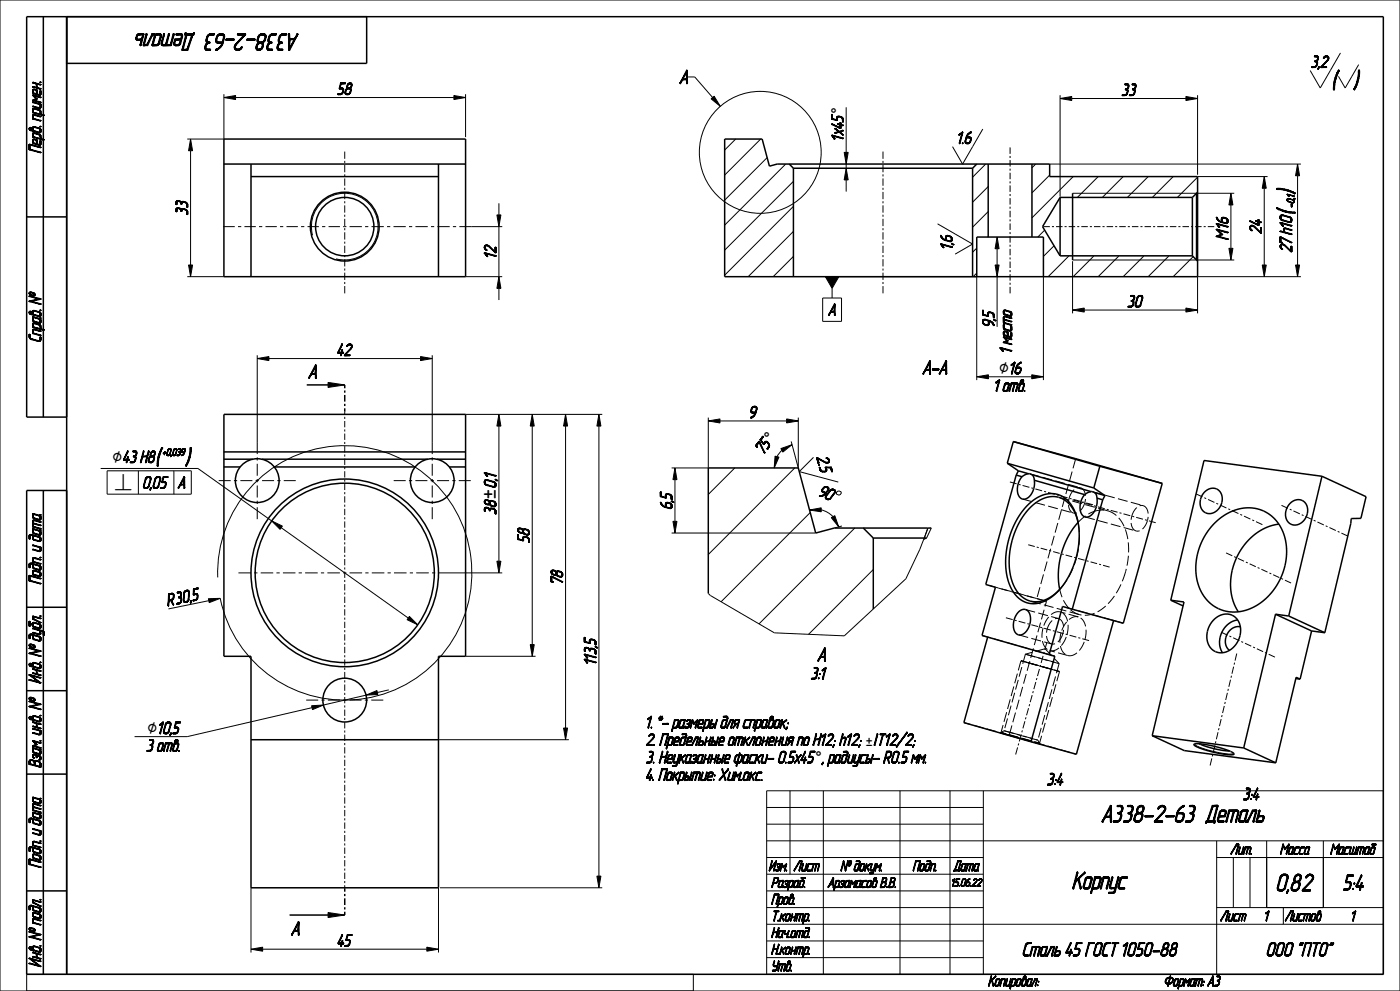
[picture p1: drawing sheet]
<svg xmlns="http://www.w3.org/2000/svg" width="420mm" height="297mm" viewBox="0 0 420 297" stroke-linecap="round" stroke-linejoin="round" font-family="sans-serif">
<defs><g id="words">
<g font-size="7.5">
<text x="399.5" y="26.5">(</text>
<text x="148.8" y="149.7" transform="rotate(-90 148.8 149.7)">±</text>
</g>
<g font-size="7.3">
<text x="61.6" y="10.1" transform="rotate(-180 61.6 10.1)">Деталь</text>
<text x="93.6" y="10.1" transform="rotate(-180 93.6 10.1)">A338-2-63</text>
<text x="326.4" y="246.4">A338-2-63</text>
<text x="358.4" y="246.4">Деталь</text>
<text x="317.5" y="266.4">Корпус</text>
<text x="381.6" y="267">0,82</text>
</g>
<g font-size="7.2">
<text x="388.2" y="64.4" transform="rotate(-90 388.2 64.4)">( )</text>
<text x="46.6" y="139.4">(</text>
<text x="55.6" y="139.4">)</text>
</g>
<text font-size="6.6" x="401.4" y="266.8">5:4</text>
<g font-size="5.9">
<text x="204" y="25.1">A</text>
<text x="273.3" y="112.1">А-А</text>
<text x="243.7" y="198.2">A</text>
<text x="297.8" y="286.5">Сталь 45 ГОСТ 1050-88</text>
<text x="374.4" y="286.5">ООО &quot;ПТО&quot;</text>
</g>
<g font-size="5.3">
<text x="253" y="34.2" transform="rotate(-90 253 34.2)">°</text>
<text x="299.7" y="112">⌀16</text>
<text x="299.7" y="112">⌀</text>
<text x="231.7" y="132.8" transform="rotate(-52 231.7 132.8)">°</text>
<text x="33.7" y="138.7">⌀43 H8</text>
<text x="33.7" y="138.7">⌀</text>
<text x="33.9" y="146.4">⏊</text>
<text x="44.2" y="219.9">⌀10,5</text>
<text x="44.2" y="219.9">⌀</text>
<text x="259.5" y="223.4">±IT12/2;</text>
<text x="259.5" y="223.4">±</text>
<text x="244.6" y="228.7">°, радиусы- R0.5 мм.</text>
</g>
<g font-size="5.1">
<text x="393.3" y="20.2">3,2</text>
<text x="101.2" y="28.4">58</text>
<text x="336.4" y="28.6">33</text>
<text x="253" y="42.2" transform="rotate(-90 253 42.2)">1x45°</text>
<text x="287.1" y="43">1.6</text>
<text x="12.3" y="52.3" transform="rotate(-90 12.3 52.3)">Перв. примен.</text>
<text x="56.3" y="64.5" transform="rotate(-90 56.3 64.5)">33</text>
<text x="368.4" y="71.9" transform="rotate(-90 368.4 71.9)">М16</text>
<text x="378.4" y="70.1" transform="rotate(-90 378.4 70.1)">24</text>
<text x="148.8" y="77.5" transform="rotate(-90 148.8 77.5)">12</text>
<text x="285.6" y="74.8" transform="rotate(-90 285.6 74.8)">1 ,6</text>
<text x="387.5" y="75.7" transform="rotate(-90 387.5 75.7)">27 h10</text>
<text x="248.6" y="94.6">A</text>
<text x="338.2" y="92">30</text>
<text x="298.3" y="98" transform="rotate(-90 298.3 98)">9,5</text>
<text x="12.3" y="106.6" transform="rotate(-90 12.3 106.6)">Справ. №</text>
<text x="101.1" y="106.6">42</text>
<text x="303.5" y="105.9" transform="rotate(-90 303.5 105.9)">1 место</text>
<text x="298.2" y="117.3">1 отв.</text>
<text x="224.8" y="125.3">9</text>
<text x="229" y="136.3" transform="rotate(-52 229 136.3)">75°</text>
<text x="245" y="137" transform="rotate(75 245 137)">2.5</text>
<text x="42.8" y="146.4">0,05</text>
<text x="53.5" y="146.4">А</text>
<text x="148.8" y="146.2" transform="rotate(-90 148.8 146.2)">0,1</text>
<text x="245.4" y="148.6" transform="rotate(21 245.4 148.6)">90</text>
<text x="148.8" y="154.3" transform="rotate(-90 148.8 154.3)">38</text>
<text x="201.6" y="152.6" transform="rotate(-90 201.6 152.6)">6,5</text>
<text x="158.8" y="162.7" transform="rotate(-90 158.8 162.7)">58</text>
<text x="168.8" y="175.1" transform="rotate(-90 168.8 175.1)">78</text>
<text x="50.4" y="181.6" transform="rotate(-12 50.4 181.6)">R30,5</text>
<text x="178.8" y="199.3" transform="rotate(-90 178.8 199.3)">113,5</text>
<text x="240.7" y="203.5">3:1</text>
<text x="12.3" y="210.4" transform="rotate(-90 12.3 210.4)">Инв. № дубл.Подп. и дата</text>
<text x="193.8" y="218.2">1. *- размеры для справок;</text>
<text x="43.9" y="225.1">3 отв.</text>
<text x="193.8" y="223.4">2. Предельные отклонения по H12; h12;</text>
<text x="193.8" y="228.7">3. Неуказанные фаски- 0.5х45</text>
<text x="193.8" y="233.9">4. Покрытие: Хим.окс.</text>
<text x="311.8" y="235.3">3:4</text>
<text x="370.6" y="239.7">3:4</text>
<text x="101.2" y="283.6">45</text>
<text x="12.3" y="295.7" transform="rotate(-90 12.3 295.7)">Инв. № подл.Подп. и датаВзам. инв. №</text>
</g>
<g font-size="4.4">
<text x="368" y="256">Лит.</text>
<text x="382" y="256">Масса Масштаб</text>
<text x="228.6" y="261">Изм.</text>
<text x="237" y="261">Лист</text>
<text x="248.5" y="261">№ докум.</text>
<text x="271.6" y="261">Подп.</text>
<text x="285.2" y="261">Дата</text>
<text x="231.4" y="266">Pазраб.</text>
<text x="248.4" y="266">Арзамасов В.В.</text>
<text x="231.4" y="271">Пров.</text>
<text x="231.4" y="276">Т.контр.</text>
<text x="231.4" y="281">Нач.отд.</text>
<text x="365" y="276">Лист</text>
<text x="378.8" y="276">1 Листов</text>
<text x="404.8" y="276">1</text>
<text x="231.4" y="286">Н.контр.</text>
<text x="231.4" y="291">Утв.</text>
<text x="296.5" y="295.5">Копировал:</text>
<text x="363.4" y="295.5">Формат: А3</text>
</g>
<text font-size="3.4" x="283.4" y="265.7">15.06.22</text>
<g font-size="3.1">
<text x="388.2" y="62.2" transform="rotate(-90 388.2 62.2)">- 0 ,1</text>
<text x="48.8" y="136.6">+0,039</text>
</g>
</g></defs>
<g fill="#000">
<path d="M67.2 29.2l3.5-.6v1.2zM136.2 28.6l3.5 .6-3.5 .6zM213.3 29.6l.9-.8 1.9 3.1zM318 29.5l3.5-.6v1.2zM355.8 28.9l3.5 .6-3.5 .6zM406.1 26.7l.7-.6zM406.1 26.7l.7-.6-.3 .6zM406.1 26.8l.4-.1zM406.2 26.8l.3-.1zM406.2 26.9l.3-.1zM406.2 26.9h.2zM406.6 25.7l.5-.3-.6 .7z"/>
<path d="M406.5 26.1l.6-.7-.3 .7zM406.2 26.8h.3zM406.1 26.7h.4zM406.9 25l.5-.3-.6 .6zM407.4 24.7l-.3 .7-.3-.1zM406.5 26.1h.3l-.7 .6zM406.9 24.8l.5-.1-.5 .3zM407.1 24.5l.5-.5-.6 .7zM407.6 24l-.2 .7h-.4zM407.1 24.2l.5-.2-.5 .5zM406.8 25.3l.3 .1-.5 .3zM407.7 23.3l-.1 .7h-.4z"/>
<path d="M407.8 22.7l-.1 .6h-.4zM407 24.7h.4l-.5 .1zM407.5 22.3l.4-.3-.4 .6zM407.9 22l-.1 .7-.3-.1zM407.5 21.2h.4zM407.5 21.3l.4-.1v.2zM407.5 21.6l.4-.2-.4 .5zM407.9 21.4v.6l-.4-.1zM407.2 24h.4l-.5 .2zM407.6 21.1h.3zM407.3 23.3h.4l-.5 .7zM407.6 21.1l.2-.1z"/>
<path d="M407.5 22.6l.3 .1-.5 .6zM407.5 21.3l.4 .1-.4 .2zM407.5 21.9l.4 .1-.4 .3zM57.2 41.7l.6 3.5h-1.2zM253.3 45.7h1.2l-.6 3.5zM253.9 50.4l.6 3.5h-1.2zM369.3 57.9l.6 3.5h-1.2zM379.3 52.9l.6 3.5h-1.2zM389.3 49.2l.6 3.5h-1.2zM149.1 64.4h1.2l-.6 3.5zM299.1 71l.6 3.5h-1.2zM368.7 74.4h1.2l-.6 3.5z"/>
<path d="M56.6 79.4h1.2l-.6 3.5zM149.7 82.9l.6 3.5h-1.2zM247.6 82.9h4.1l-2.1 3.5zM298.5 79.4h1.2l-.6 3.5zM321.8 92.9l3.5-.6v1.2zM355.8 92.3l3.5 .6-3.5 .6zM378.7 79.4h1.2l-.6 3.5zM388.7 79.4h1.2l-.6 3.5zM77.2 107.5l3.5-.6v1.2zM93.4 112.2l-.8 1.1zM93.4 112.2l-.5 1.1h-.3zM92.6 113.3h.3z"/>
<path d="M92.7 113.3h.2zM92.7 113.4l.2-.1zM93.6 111.9h1l-1.2 .3zM93.6 111.9l-.9 1.3zM94.5 109.5h.4zM94.5 110.1l-1.8 3.1zM94.6 109.4h.2zM93.4 112.2l1.2-.3v.3zM94.6 113.3l.3-.1zM94.6 113.3h.3zM94.6 113.4l.3-.1zM94.7 113.4l.2-.1z"/>
<path d="M94.5 109.5l.3-.1zM94.9 109.5l-2.2 3.7zM94.5 109.5h.4l-2.2 3.7zM94.6 112.2l.3 1-.3 .1zM98.4 114.6l5 .8-5 .7zM126.2 106.9l3.5 .6-3.5 .6zM293 112.9l3.5-.6v1.2zM149.7 124.2l.6 3.5h-1.2zM159.7 124.2l.6 3.5h-1.2zM169.7 124.2l.6 3.5h-1.2zM179.7 124.2l.6 3.5h-1.2zM212.5 126.2l3.5-.6v1.2z"/>
<path d="M234.3 134.4l3.3-1.1-2.8 2.2zM236 125.6l3.5 .6-3.5 .6zM81.5 156.1l3.2 1.6-.7 .9zM202.5 140.2l.6 3.5h-1.2zM201.9 156.2h1.2l-.6 3.5zM232.5 136.7l1.2 .3-1.4 3.2zM242.9 152.8l3.5-.6v1.2zM249.4 155.1l1-.6 1.2 3.4zM62.5 179.4l3.6-.1-3.3 1.3zM149.1 168.2h1.2l-.6 3.5zM122.8 184.7l2.5 2.6-3.2-1.6zM159.1 193.2h1.2l-.6 3.5z"/>
<path d="M93.5 211.5l3.5-.2-3.2 1.4zM109.8 208.3l3.3-1.3 .3 1.1zM169.1 218.2h1.2l-.6 3.5zM88.4 278.8h1l-1.1 .3zM88.4 278.8l-.9 1.3zM89.4 276.4h.3zM89.4 277l-1.9 3.1zM89.4 276.3h.3zM88.3 279.1l1.1-.3v.3zM89.5 276.3h.2zM89.5 276.3l.1-.1zM89.7 276.4l-2.2 3.7z"/>
<path d="M89.4 276.4h.3l-2.2 3.7zM98.4 273.5l5 .7-5 .8zM179.1 262.6h1.2l-.6 3.5zM75.3 284.5l3.5-.6v1.2zM88.3 279.1l-.8 1zM88.3 279.1l-.6 1h-.2zM87.5 280.2l.2-.1zM87.5 280.2h.2zM87.5 280.1h.2zM89.4 280.1h.4zM89.5 280.2h.2zM89.4 280.1l.3 .1z"/>
<path d="M89.4 279.1l.4 1h-.4zM128 283.9l3.5 .6-3.5 .6zM349.5 294.1l.3-.1zM349.5 294.2l.3-.1zM349.5 294.4h.3zM349.6 294l.2-.2zM349.6 294.5h.3zM349.6 293.8l.3-.1zM349.6 294.6h.4zM349.7 293.6l.3-.1zM349.7 294.6h.4zM349.8 293.5l.2-.1z"/>
<path d="M349.5 294.1h.3zM349.5 294.2l.3 .1zM349.6 294h.2zM349.6 293.8h.2l-.2 .2zM349.9 293.3h.4zM349.7 293.6l.2 .1-.3 .1zM349.9 294.8h1.3zM349.8 293.5h.2l-.3 .1zM350 293.2h.5zM349.8 293.5l.3-.2zM349.9 293.3h.2l-.3 .2zM349.8 294.7h.5z"/>
<path d="M350.2 293.1h1.6zM350.1 294.9l.9-.1zM349.8 294.7h.7zM350.6 294.9l-.1 .5h-.2zM350.3 295.5l.2-.1zM350.3 295.5h.2zM350.4 293h1.3zM349.9 293.3l.5-.1zM350.2 294.9l.8-.1zM351.1 293.2l-.4 1.5h-.2zM349.8 294.7h.9zM350.5 292.9h1z"/>
<path d="M350.3 295.4h.2zM350.5 293.2l1.3-.1zM350.4 294.9l.6-.1zM350.4 294.9h.2l-.3 .5zM349.8 294.7h1.1zM350.6 293.2l1.2-.1zM350.6 294.9l.4-.1zM350.8 294.9l.2-.1zM351.2 292.6l-.3 .3zM350.5 292.9h.6zM350.5 292.9h.4zM350.9 294.7l.6-.1z"/>
<path d="M351 292.6h.2zM351 292.5h.2zM350.8 293.2l1-.1zM350.8 293.2h.3l-.6 1.5zM350.5 292.9h.8zM350.1 294.9l1-.1zM349.9 294.8h1.2zM351.2 294.6l.5-.1zM351 292.6h.2l-.3 .3zM351.1 293.2l.7-.1zM349.8 294.7h1.6zM349.9 294.8l1.5-.1z"/>
<path d="M351.3 293.2l.5-.1zM351.4 293.2h.5zM351.5 294.4l.3-.1-.4 .2zM351.4 294.5l.4-.2zM350.4 293l1.1-.1zM351 294.6h.5zM351.6 294.3l.3-.1zM351.5 293.2h.4zM351.6 293.3h.4zM350.2 293.1l1.5-.1zM351.7 294.1l.2-.1zM351.3 294.5h.4z"/>
<path d="M351.7 293.3l.3 .1zM351.7 294l.3-.2zM351.8 293.4l.2 .1zM351.8 293.8l.2-.1zM350 293.2l1.8-.1zM351.8 293.6l.2-.1zM351.8 293.7l.2-.1zM351.6 294.3h.2zM351.7 294.1l.2 .1zM351.7 294h.2zM351.8 293.8h.2l-.3 .2zM352.6 293.8l-.4 1.3h-.2z"/>
<path d="M352 295.2h.3zM352 295.3h.4zM351.8 293.6h.2zM351.8 293.7h.2zM352 295.4l1.2-.1zM352.1 295.5l1-.1zM352.2 295.5h.8zM352 295.2l.2-.1zM352 295.1h.2zM352 295.3h.3zM352.3 293.8l.3-.1zM352.3 295.5h.6z"/>
<path d="M352.3 293.7h.4zM352.4 293.6h.3zM352 295.4l.8-.1zM352.5 293.5l1-.1zM352.5 293.5h1.1zM352.3 293.8h.3l-.6 1.3zM352.3 293.7h.3zM352.4 293.6l.3 .1zM352.7 293.4h.8zM352.8 295.5h.1zM352.5 293.6l1.1-.1zM352.4 293.6h.4z"/>
<path d="M352.8 295.3l.4-.1zM352.7 293.4h.6zM352.7 293.4h.2zM352.2 295.5h.7zM353 295.2h.3zM352.1 295.5h.9zM353.1 295.2l.2-.1zM353.6 293.8l-.3 1.3h-.2zM352 295.4h1.1zM352.8 293.6l.8-.1zM353.2 293.6h.4zM352.9 295.3l.3-.1z"/>
<path d="M352.7 293.4h.7zM353.1 295.1h.2zM353.7 295.5l-.2 .8h-.1zM353.4 296.3h.1zM353.3 293.6h.3zM353.4 293.7l.2-.1zM353.4 293.7h.2zM353.4 293.8l.2-.1zM352.6 293.4h.9zM353.4 293.8h.2l-.5 1.3zM353.8 295.3h.6l-.7 .2zM353.8 295.3l-.4 1z"/>
<path d="M354 293.5h1.2zM354.1 293.4h1zM354.1 293.4h.8zM354.2 293.6l-.8 2.7zM354 293.5l.2 .1-.8 2.7zM353.7 295.5h.9zM354.4 295.5h.2zM353.7 295.5l.8-.2zM354.5 295.3l.4-.1zM353.7 295.5l1.1-.2zM354.6 295.2h.3zM354.7 295.2l.2-.1z"/>
<path d="M355.3 293.8l-.4 1.3h-.2zM353.7 295.5l1-.1zM354.2 293.6l1-.1zM354.9 293.6h.4zM354.7 295.2h.2zM354.1 293.4h.9zM354.7 295.1h.2zM355 293.6h.3zM355 293.7l.3-.1zM355 293.7h.3zM355 293.8l.3-.1zM355.7 293.8l-.4 1.6h-.2z"/>
<path d="M355.1 295.4h.2zM355.1 295.5h.2zM355 293.8h.3l-.6 1.3zM355.1 295.4l.2 .1zM355.6 293.4h.1zM355.5 293.5l.2-.1v.4zM355.7 293.4l.4 .8-.4-.4zM355.5 293.5l.2 .3-.6 1.6zM356.1 294.2l.6-.4-.8 .7zM355.9 294.5l.8-.7zM355.7 293.8l.4 .4-.2 .3zM355.9 294.5h.2z"/>
<path d="M357.1 293.5l-.8 1.9 .4-1.6zM357.1 293.5l-.5 1.9h-.3zM356.3 295.5l.3-.1zM356.4 295.5h.1zM356.3 295.5h.2zM356.3 295.4h.3zM356.9 293.4h.1zM357.5 293.8l-.4 1.3h-.2zM356.9 295.2h.3zM356.9 295.3h.4zM356.1 294.2l1-.8zM356.9 293.4h.1l-.9 .8z"/>
<path d="M356.1 294.2l1-.7zM357 295.5l.9-.1zM357.1 295.5l.8-.1zM356.9 295.2l.2-.1zM356.9 295.1h.2zM356.9 295.3h.3zM357.2 293.8l.3-.1zM357.2 295.5h.7zM357.2 293.7h.4zM357.3 293.6h.3zM356.9 295.4l.8-.1zM357.4 293.6l1.2-.1z"/>
<path d="M357.2 293.8h.3l-.6 1.3zM357.2 293.7h.3zM357.5 293.4h1.1zM357.3 293.6l.3 .1zM357.6 293.4h1zM357.7 295.5h.2zM357.3 293.6h.4zM357.4 293.6h.3zM357.7 295.3h.6zM356.9 295.4l1.4-.1zM357.6 293.4h.9zM357.6 293.4h.2z"/>
<path d="M357.8 295.3l.4-.1zM357.8 295.3h.4zM357.1 295.5h.8zM358 295.2h.2zM358.3 293.6l.3-.1-.6 1.6zM358.6 293.5l-.4 1.6h-.2zM356.9 295.4h1.4zM358 295.4h.3zM357 295.5l1-.1zM356.9 295.4h1.1zM358.1 295.4h.2zM358.1 295.5l.2-.1z"/>
<path d="M358.1 295.5h.2zM358 295.2l.2-.1zM358 295.1h.2zM357.9 295.2h.3zM357.7 295.3h.5zM357.7 293.6l.9-.1zM359.2 293.6l-.5 1.8h-.2zM358.5 295.4h.2zM358.5 295.5h.2zM357.4 293.5l1.2-.1zM358.5 295.4l.2 .1zM359 293.5h1.8z"/>
<path d="M359 293.4h1.7zM359 293.4h1.5zM359 293.5l.2 .1-.7 1.8zM360 293.6l-.4 1.8h-.2zM359.4 295.5l.2-.1zM359.4 295.5h.2zM359.4 295.5h.1zM359.4 295.4h.2zM359.2 293.6l1.6-.1zM359.8 293.6l1-.1zM359.8 293.6h.2l-.6 1.8zM360.2 295.5l.2-.1z"/>
<path d="M360.8 293.8l-.4 1.6h-.2zM360.2 295.5h.2zM360.2 295.4h.2zM360 293.6l.8-.1zM360.5 293.6h.3zM359 293.4h1.6zM360.6 293.7h.3zM360.6 293.8l.3-.1zM360.6 293.8h.2l-.6 1.6zM360.8 295.3h.3zM360.9 295.2h.2zM360.9 295.3l.2-.1z"/>
<path d="M360.9 295.4l.1-.1zM360.9 295.4h.1zM360.8 295.3h.2zM360.9 295.3h.2zM361.1 294.2l.2-.1zM361.1 294.2h.2zM361.1 294.3l.2-.1zM361.2 294.1h.1zM361.1 294.3h.2z"/>
</g>
<g fill="none" stroke="#000" stroke-width=".3">
<path d="M0 0h420v297h-420zM402.1 15.9l-6 10.5-3-5.3M407.6 19.4l-4 7M67.2 29.2l3.5-.6v1.2zM67.2 28.2v13.5h-11M70.7 29.2h65.5M136.2 28.6l3.5 .6-3.5 .6zM139.7 28.2v12.9M208.4 23.1l5.4 6.1M213.3 29.6l.9-.8 1.9 3.1zM253.9 32.2v13.5M294.8 38.7l-6 10.5-3-5.3"/>
<path d="M318 29.5l3.5-.6v1.2zM318 28.5v30.4M321.5 29.5h34.3M355.8 28.9l3.5 .6-3.5 .6zM359.3 28.5v23.9M406.1 26.7l.7-.6zM406.1 26.7l.7-.6-.3 .6zM406.1 26.7h.4zM406.1 26.8l.4-.1zM406.2 26.8l.3-.1zM406.2 26.8h.3zM406.2 26.9l.3-.1z"/>
<path d="M406.2 26.9h.2zM406.3 26.9h.1M406.5 26.1l.6-.7-.3 .7zM406.5 26.1h.3l-.7 .6zM406.6 25.7l.5-.3-.6 .7zM406.8 25.3l.3 .1-.5 .3zM406.9 25l.5-.3-.6 .6zM406.9 24.8l.5-.1-.5 .3zM407 24.7h.4l-.5 .1zM407.1 24.5l.5-.5-.6 .7zM407.1 24.2l.5-.2-.5 .5zM407.2 24h.4l-.5 .2z"/>
<path d="M407.3 23.3h.4l-.5 .7zM407.4 24.7l-.3 .7-.3-.1zM407.5 22.6l.3 .1-.5 .6zM407.5 21.2h.4zM407.5 21.3l.4-.1v.2zM407.5 21.3l.4 .1-.4 .2zM407.5 21.6l.4-.2-.4 .5zM407.5 21.9l.4 .1-.4 .3zM407.5 22.3l.4-.3-.4 .6zM407.6 24l-.2 .7h-.4zM407.6 21.1l.2-.1zM407.7 21h.1"/>
<path d="M407.6 21.1h.3zM407.7 23.3l-.1 .7h-.4zM407.8 22.7l-.1 .6h-.4zM407.9 21.4v.6l-.4-.1zM407.9 22l-.1 .7-.3-.1zM57.2 41.7l.6 3.5h-1.2zM57.2 45.2v34.2M103.4 45.4v2.2M103.4 48.2v.6M103.4 49.5v2.1M103.4 52.2v.7M103.4 53.5v2.2"/>
<path d="M103.4 56.3v.6M103.4 57.5v2.2M220.7 41.7l-3.3 3.3M228.2 41.7l-10.8 10.8M230.1 47.2l-12.7 12.8M235.7 49.2l-18.3 18.3M238 54.4l-20.6 20.6M253.3 45.7h1.2l-.6 3.5zM253.9 50.4l.6 3.5h-1.2zM253.9 49.2v1.2M253.9 53.9v3.5M264.9 45.4v2.2"/>
<path d="M264.9 48.2v.6M264.9 49.5v2.1M264.9 52.2v.7M264.9 53.5v2.2M264.9 56.3v.6M264.9 57.5v2.2M295.7 49.2l-3.9 3.9M296.5 55.9l-4.7 4.7M303 44.2v1.9M303 46.7v.7M303 48v1.9M303 50.5v.7"/>
<path d="M303 51.8v1.9M303 54.3v.7M303 55.6v1.9M303 58.1v.7M303 59.4v1.9M310.7 49.2l-1.1 1.1M314.9 52.5l-5.3 5.3M314.9 49.2h75.4M321.8 57.9h48.5M322 52.9l-12.4 12.4M329.5 52.9l-6.3 6.3M337 52.9l-6.3 6.3"/>
<path d="M344.5 52.9l-6.3 6.3M352 52.9l-6.3 6.3M359.3 52.9h21M359.3 53.1l-6.1 6.1M369.3 57.9l.6 3.5h-1.2zM379.3 52.9l.6 3.5h-1.2zM379.3 56.4v23M389.3 49.2l.6 3.5h-1.2zM389.3 52.7v26.7M56.6 79.4h1.2l-.6 3.5zM67 67.9h3.4M71.4 67.9h1"/>
<path d="M73.3 67.9h3.4M77.7 67.9h1M79.6 67.9h3.4M84 67.9h1M86 67.9h3.4M90.3 67.9h1M92.3 67.9h3.4M93.8 70.5a10 10 0 0 1 8.7-12.5 10 10 0 0 1 10.9 10.8 10 10 0 0 1-12.6 8.8M96.6 67.9h1M98.6 67.9h3.4M102.9 67.9h1M103.4 60.3v.6"/>
<path d="M103.4 61.5v2.2M103.4 64.3v.7M103.4 65.6v2.2M103.4 68.4v.6M103.4 69.6v2.2M103.4 72.4v.6M103.4 73.6v2.2M103.4 76.4v.7M103.4 77.7v2.2M104.9 67.9h3.7M109.5 67.9h1M111.5 67.9h3.6"/>
<path d="M116.1 67.9h1M118 67.9h3.7M122.7 67.9h1M124.6 67.9h3.7M129.3 67.9h1M131.2 67.9h3.7M135.9 67.9h.9M137.8 67.9h12.9M149.1 64.4h1.2l-.6 3.5zM149.7 60.9v3.5M149.7 67.9v15M238 61.9l-20.6 20.6"/>
<path d="M238 69.4l-13.5 13.5M238 76.9l-6 6M264.9 60.3v.6M264.9 61.5v2.2M264.9 64.3v.7M264.9 65.6v2.2M264.9 68.4v.6M264.9 69.6v2.2M264.9 72.4v.6M264.9 73.6v2.2M264.9 76.4v.7M264.9 77.7v2.2"/>
<path d="M281.3 67.1l10.5 6-5.3 3.1M293 74.4l-1.2 1.2M296.5 63.4l-4.7 4.7M296.5 70.9l-.2 .1M298.5 79.4h1.2l-.6 3.5zM299.1 71l.6 3.5h-1.2zM299.1 74.5v4.9M303 61.9v.7M303 63.2v1.9M303 65.7v.7M303 67v1.9M303 69.5v.7"/>
<path d="M303 70.8v1.9M303 73.3v.7M303 74.6v1.9M303 77.1v.7M303 78.4v1.9M313 67.9h2M313.4 69l-2.1 2M315.6 67.9h.6M316.2 73.7l-3.2 3.2M316.8 67.9h2M319.4 67.9h.6M320.6 67.9h1.9"/>
<path d="M320.7 76.7l-6.2 6.2M321.8 77.9h48.5M321.8 78.3v15.6M323.2 67.9h.6M324.4 67.9h1.9M327 67.9h.6M328.2 67.9h1.9M328.2 76.7l-6.2 6.2M330.8 67.9h.6M332 67.9h1.9M334.5 67.9h.7M335.7 76.7l-6.2 6.2"/>
<path d="M335.8 67.9h1.9M338.3 67.9h.7M339.6 67.9h1.9M342.1 67.9h.7M343.2 76.7l-6.2 6.2M343.4 67.9h1.9M345.9 67.9h.6M347.2 67.9h1.9M349.7 67.9h.6M350.7 76.7l-6.2 6.2M351 67.9h1.9M353.5 67.9h.6"/>
<path d="M354.7 67.9h2M357.3 67.9h.6M358 76.9l-6 6M358.5 67.9h2M361.1 67.9h.6M362.3 67.9h2M368.7 74.4h1.2l-.6 3.5zM369.3 61.4v13M378.7 79.4h1.2l-.6 3.5zM388.7 79.4h1.2l-.6 3.5zM56.2 82.9h11M103.4 80.5v.6"/>
<path d="M103.4 81.7v2.2M103.4 84.5v.6M103.4 85.7v2.2M139.7 82.9h11M149.7 82.9l.6 3.5h-1.2zM149.7 86.4v3.5M247.6 82.9h4.1l-2.1 3.5zM249.6 82.9h43.2M249.6 86.4v2.9M252.5 89.3h-5.7v7h5.7M264.9 80.5v.6M264.9 81.7v2.2"/>
<path d="M264.9 84.5v.6M264.9 85.7v2.2M293 82.9v31M293 81.9l-1 1M299.1 82.9v15.1M303 80.9v.7M303 82.2v1.9M303 84.7v.7M303 86v1.9M313 82.9v31M321.8 92.9l3.5-.6v1.2zM325.3 92.9h30.5"/>
<path d="M355.8 92.3l3.5 .6-3.5 .6zM390.3 82.9h-31v11M77.2 107.5l3.5-.6v1.2zM77.2 106.5v29.6M80.7 107.5h45.5M92.6 113.3h.3zM92.6 113.3h.1M92.7 113.3h.2zM92.7 113.4l.2-.1zM92.8 113.4h.1M93.4 112.2l1.2-.3v.3zM93.4 112.2l-.8 1.1z"/>
<path d="M93.4 112.2l-.5 1.1h-.3zM93.6 111.9h1l-1.2 .3zM93.6 111.9l-.9 1.3zM94.5 109.5l.3-.1zM94.5 109.5h.4zM94.5 110.1l-1.8 3.1zM94.5 109.5h.4l-2.2 3.7zM94.6 109.4h.2zM94.6 113.3l.3-.1zM94.6 112.2l.3 1-.3 .1zM94.6 113.3h.3zM94.7 109.4h.1"/>
<path d="M94.6 113.4l.3-.1zM94.7 113.4l.2-.1zM94.7 109.5v2.7M94.7 113.4h.1M94.9 109.5l-2.2 3.7zM94.9 109.5l-.3 2.4-.1-1.8zM94.9 109.5l-.3 2.7zM94.9 109.5v3.7l-.3-1zM98.4 114.6l5 .8-5 .7zM126.2 106.9l3.5 .6-3.5 .6zM129.7 106.5v29.6M293 112.9l3.5-.6v1.2z"/>
<path d="M296.5 112.9h13M77.2 137.1v.9M77.2 139v3.6M103.4 123.4v.9M103.4 124.9v.7M103.4 126.2v1.9M103.4 128.7v.6M103.4 129.9v1.9M103.4 132.4v.7M103.4 133.7v1.9M103.4 136.2v.6M103.4 137.5v1.8"/>
<path d="M103.4 140v.6M129.7 137.1v.9M129.7 139v3.6M139.7 124.2h41M149.7 124.2l.6 3.5h-1.2zM149.7 127.7v40.5M159.7 124.2l.6 3.5h-1.2zM159.7 127.7v65.5M169.7 124.2l.6 3.5h-1.2zM169.7 127.7v90.5M179.7 124.2l.6 3.5h-1.2zM179.7 127.7v134.9"/>
<path d="M212.5 126.2l3.5-.6v1.2zM212.5 125.2v15h-11M216 126.2h20M232.5 136.7l1.2 .3-1.4 3.2zM234.3 134.4l3.3-1.1-2.8 2.2zM234.6 135l-1.5 1.9M236 125.6l3.5 .6-3.5 .6zM239.5 125.2v15l-2.1-7.9M244 137.1l-4.2 4.2 11.7 3.2M30.2 140.4h29.2l22.1 15.7M57.4 141.1h-25.3v7h25.3M65.6 144h3.6"/>
<path d="M70.2 144h.9M72.1 144h3.6M76.7 144h1M77.2 143.6v.9M77.2 145.5v3.6M77.2 150.1v.9M77.2 152v3.6M78.6 144h3.6M81.5 156.1l3.2 1.6-.7 .9zM83.2 144h1M84.4 158.2l38.1 27M85.1 144h3.6"/>
<path d="M103.4 141.2v1.9M103.4 143.7v.7M103.4 145v1.9M103.4 147.5v.6M103.4 148.7v1.9M103.4 151.2v.7M103.4 152.5v1.9M103.4 155v.6M103.4 156.3v1.8M103.4 158.8v.6M118.1 144h3.6M122.7 144h.9"/>
<path d="M124.6 144h3.6M129.2 144h1M129.7 143.6v.9M129.7 145.5v3.6M129.7 150.1v.9M129.7 152v3.6M131.1 144h3.6M135.7 144h1M137.6 144h3.6M201.5 159.7h43.2M201.9 156.2h1.2l-.6 3.5zM202.5 140.2l.6 3.5h-1.2z"/>
<path d="M202.5 143.7v12.5M220.4 140.2l-7.9 8M238.4 140.2l-25.9 26M242.9 152.8l3.5-.6v1.2zM243.1 153.6l-26.8 26.7M246.4 152.8l1.6 .6 1.9 1.4M249.4 155.1l1-.6 1.2 3.4zM252.6 157.6l-2.3 .6M256.4 158.2l-28.7 28.8M278.3 158.2l-1.1 3.4 .8-.4 1.4-3M278.4 158.2l-2.4 6.4-4.2 8.9-18.5 17.1-21-.9-19.2-11.2-.6-.6M303 144.4l2 .6"/>
<path d="M305.6 145.2l.6 .1M306.8 145.5l2 .5M309.4 146.2l.6 .2M310.6 146.5l2 .6M313.2 147.3l.6 .1M314.4 147.6l2.1 .5M317.1 148.3l.5 .2M318.2 148.6l2.1 .6M320.9 149.4l.6 .1M321.8 149.8l2 .6M322.1 149.7l2 .5M324.4 150.5l.6 .2"/>
<path d="M324.7 150.4l.6 .2M325.6 150.9l2 .5M325.9 150.7l2 .6M328.2 151.6l.6 .1M329.4 151.9l2 .6M332 152.6l.6 .2M333.2 153l2 .5M335.8 153.7l.6 .1M337 154l2.1 .6M339.7 154.7l.6 .2M340.9 155l2 .6M343.5 155.8l.6 .1"/>
<path d="M344.7 156.1l2 .6M358.8 148l1.9 .9M361.3 149.2l.6 .2M362.4 149.7l1.9 .9M364.9 150.8l.5 .3M366 151.4l1.9 .8M368.5 152.5l.5 .3M369.6 153l1.9 .9M372.1 154.2l.5 .2M373.2 154.7l1.9 .9M375.7 155.8h.1M375.7 155.8l.5 .3"/>
<path d="M376.8 156.3l1.9 .9M384.4 151.4l2 .9M386.9 152.6l.6 .3M388 153.1l2 .9M390.5 154.3l.6 .2M391.6 154.8l1.9 .9M394.1 155.9l.6 .3M395.2 156.4l1.9 .9M397.7 157.6l.6 .2M398.8 158.1l1.9 .9M401.3 159.3h.1M401.3 159.3l.6 .2"/>
<path d="M402.4 159.8l1.9 .9M62.5 179.4l3.6-.1-3.3 1.3zM65.3 173.1a38.1 38.1 0 0 1 54.1-36 38.1 38.1 0 0 1 7.7 64.5 38.1 38.1 0 0 1-61-22.3M71.5 171.7h3.8M76.3 171.7h.9M78.2 171.7h3.8M82.9 171.7h1M84.9 171.7h3.7M89.6 171.7h1M91.5 171.7h3.8M96.3 171.7h.9M98.2 171.7h3.8"/>
<path d="M102.9 171.7h1M103.4 160v1.9M103.4 162.5v.7M103.4 163.8v1.9M103.4 166.3v.6M103.4 167.5v1.9M103.4 170v.7M103.4 171.3v1.9M103.4 173.8v.6M103.4 175.1v1.8M103.4 177.6v.6M103.4 178.8v1.9"/>
<path d="M104.9 171.7h3.7M109.6 171.7h1M111.5 171.7h3.8M116.3 171.7h.9M118.2 171.7h3.8M122.9 171.7h1M124.9 171.7h3.7M129.6 171.7h1M131.5 171.7h19.2M149.1 168.2h1.2l-.6 3.5zM262 170.7l-19.4 19.4M308.5 163.3l1.9 .5"/>
<path d="M311 164l.6 .1M312.2 164.3l2 .5M314.8 165l.6 .1M316 165.3l1.9 .5M318.5 166l.6 .2M319.7 166.3l1.9 .6M322.2 167l.6 .2M323.4 167.4l2 .5M326 168.1l.6 .1M327.2 168.4l1.9 .5M329.7 169.1l.6 .2M330.9 169.4l2 .6"/>
<path d="M367.8 165.7l1.9 .9M370.2 166.8l.6 .3M371.4 167.3l1.8 .9M373.8 168.5l.5 .2M374.9 169l1.8 .8M377.3 170.1l.6 .3M378.4 170.6l1.9 .9M380.8 171.7l.6 .3M381.9 172.2l1.9 .9M384.4 173.4l.5 .2M385.5 173.9l1.8 .8M62.6 180l-12.1 2.5"/>
<path d="M103.4 181.3v.7M103.4 182.6v1.9M103.4 185.1v.6M103.4 186.3v1.9M103.4 188.8v.7M103.4 190.1v1.9M103.4 192.6v.6M103.4 193.9v1.8M103.4 196.4v.6M103.4 197.6v1.9M122.8 184.7l2.5 2.6-3.2-1.6zM139.7 196.7h21"/>
<path d="M159.1 193.2h1.2l-.6 3.5zM301.8 185.1l2 .6M304.4 185.9l.6 .1M305.6 186.2l2 .5M308.2 186.9l.6 .2M309.4 187.2l2 .6M312 188l.6 .1M312.2 199.3l-.2 .6M312.9 196.6l-.6 2.1M313.2 188.3l2.1 .5M313.3 195.4l-.2 .6M314 192.7l-.6 2.1"/>
<path d="M315.9 189l.6 .2M317 189.3l2.1 .6M319.7 190.1l.6 .1M320.9 190.4l2 .5M323.5 191.1l.6 .2M324.7 191.4l2 .6M366.4 189.5l1.9 .9M368.8 190.6l.6 .3M369.9 191.1l1.9 .9M370.1 199.8l-.5 2.1M370.2 199.2h.1M370.4 198.6l-.2 .6"/>
<path d="M371 195.9l-.5 2.1M372.4 192.3l.5 .2M373.5 192.8l1.9 .9M375.9 193.9l.6 .3M377.1 194.4l1.8 .9M379.5 195.6l.5 .2M380.6 196.1l1.9 .8M91.9 209.8h3.6M93.5 211.5l3.5-.2-3.2 1.4zM93.6 212.1l-37.4 8.7h-15.8M96.4 209.8h1M98.4 209.8h3.6"/>
<path d="M102.9 209.8h1M103.4 200.1v.7M103.4 201.4v1.9M103.4 203.9v.6M103.4 205.1v1.9M103.4 207.6v.7M103.4 208.9v1.9M103.4 211.4v.6M103.4 212.7v1.8M103.4 215.2v.6M103.4 216.4v1.9M103.4 218.9v.7"/>
<path d="M104.9 209.8h3.6M109.4 209.8h1M109.8 208.3l3.3-1.3 .3 1.1zM109.8 208.3l-12.8 3M111.4 209.8h3.6M116.6 206.8l-3.4 .7M169.1 218.2h1.2l-.6 3.5zM306.7 218.9l-.2 .6M307.5 216.2l-.6 2.1M307.8 215l-.2 .6M308.6 212.2l-.6 2.2M308.9 211l-.2 .6"/>
<path d="M309.7 208.3l-.6 2.2M310 207.1l-.2 .6M310.7 204.4l-.5 2.1M311.1 203.2l-.2 .6M311.8 200.5l-.6 2.1M365.4 219.4l-.5 2.2M365.7 218.2l-.1 .6M366.3 215.5l-.5 2.1M366.6 214.3l-.1 .6M367.3 211.6l-.5 2.1M367.6 210.4l-.2 .6M368.2 207.6l-.5 2.2"/>
<path d="M368.5 206.4l-.1 .6M369.2 203.7l-.6 2.1M369.4 202.5l-.1 .6M103.4 220.2v1.9M103.4 222.7v.6M103.4 223.9v1.9M103.4 226.4v.7M103.4 227.7v1.9M103.4 230.2v.6M103.4 231.5v1.8M103.4 234v.6M103.4 235.2v1.9"/>
<path d="M103.4 237.7v.7M103.4 239v1.9M131.7 221.7h39M230 237h185v55h-185zM237 237v25M247 237v55M270 237v55M285 237v55M295 237v55M305.3 224l-.6 2.1M305.6 222.8l-.1 .6M306.4 220.1l-.6 2.1"/>
<path d="M358.4 223l.3 .4 1.3 .6 3.7 1.1 4.3 .8 2-.1M358.4 223h.1M363.5 227.3l-.5 2.1M363.8 226.1l-.1 .6M364.5 223.4l-.5 2.1M364.8 222.2l-.2 .6M370 225.8h.1M370.1 225.8h-.1M370.1 225.8h.1M103.4 241.5v.6M103.4 242.7v1.9M103.4 245.2v.7"/>
<path d="M103.4 246.5v1.9M103.4 249v.6M103.4 250.3v1.8M103.4 252.8v.6M103.4 254v1.9M103.4 256.5v.6M103.4 257.8v1.9M230 242h65M230 247h65M230 252h185M230 257h65M365 257h50"/>
<path d="M365 252v40M370 257v15M375 257v15M380 252v20M397 252v20M75.3 266.1v19.4M88.3 279.1l1.1-.3v.3zM88.3 279.1l-.8 1zM88.3 279.1l-.6 1h-.2zM88.4 278.8h1l-1.1 .3zM88.4 278.8l-.9 1.3zM89.4 276.4h.3z"/>
<path d="M89.4 277l-1.9 3.1zM89.4 276.4h.3l-2.2 3.7zM89.4 276.3h.3zM89.4 279.1l.4 1h-.4zM89.5 276.3l.1-.1zM89.5 276.3h.2zM89.6 276.2h.1M89.6 276.4v2.7M89.7 276.4l-2.2 3.7zM89.7 276.4l-.3 2.4v-1.8zM89.7 276.4l-.3 2.7zM89.7 276.4l.1 3.7-.4-1z"/>
<path d="M98.4 273.5l5 .7-5 .8zM103.4 260.3v.6M103.4 261.5v1.9M103.4 264v.7M103.4 265.3v.9M131.5 266.1v19.4M132 266.1h48.7M179.1 262.6h1.2l-.6 3.5zM230 262h65M230 267h65M230 272h65M230 277h185"/>
<path d="M365 272h50M8 292h200v5M75.3 284.5l3.5-.6v1.2zM78.8 284.5h49.2M87.5 280.1h.1M87.5 280.1h.2zM87.5 280.2l.2-.1zM87.5 280.2h.2zM87.6 280.2h.1M89.4 280.1h.4zM89.4 280.1l.3 .1zM89.5 280.2h.2z"/>
<path d="M89.6 280.2h.1M128 283.9l3.5 .6-3.5 .6zM230 282h65M230 287h65M349.5 294.1l.3-.1zM349.5 294.1h.3zM349.5 294.2l.3-.1zM349.5 294.2l.3 .1zM349.5 294.4h.3zM349.6 294l.2-.2zM349.6 294h.2zM349.6 294.5h.3z"/>
<path d="M349.6 293.8l.3-.1zM349.6 293.8h.2l-.2 .2zM349.6 294.6h.4zM349.7 293.6l.3-.1zM349.7 293.6l.2 .1-.3 .1zM349.7 294.6h.4zM349.8 293.5l.3-.2zM349.8 293.5l.2-.1zM349.8 293.5h.2l-.3 .1zM349.8 294.7h1.1zM349.8 294.7h.9zM349.8 294.7h.7z"/>
<path d="M349.8 294.7h.5zM349.8 294.7h1.6zM349.9 293.3l.5-.1zM349.9 293.3h.4zM349.9 293.3h.2l-.3 .2zM349.9 294.8l1.5-.1zM349.9 294.8h1.3zM349.9 294.8h1.2zM350 293.2l1.8-.1zM350 293.2h.5zM350.1 294.9l1-.1zM350.1 294.9l.9-.1z"/>
<path d="M350.2 293.1l1.5-.1zM350.2 293.1h1.6zM350.2 294.9l.8-.1zM350.3 295.4h.2zM350.3 295.5l.2-.1zM350.3 295.5h.2zM350.5 295.5h.1M350.4 293l1.1-.1zM350.4 293h1.3zM350.4 295.5h.1M350.4 294.9l.6-.1zM350.4 294.9h.2l-.3 .5z"/>
<path d="M350.5 292.9h.8zM350.5 292.9h.6zM350.5 292.9h.4zM350.5 292.9h1zM350.5 293.2l1.3-.1zM350.6 293.2l1.2-.1zM350.6 294.9l.4-.1zM350.6 294.9l-.1 .5h-.2zM350.8 293.2l1-.1zM350.8 293.2h.3l-.6 1.5zM350.8 294.9l.2-.1zM350.9 294.7l.6-.1z"/>
<path d="M351 292.6h.2zM351 292.6h.2l-.3 .3zM351.1 292.5h.1M351 292.5h.2zM351 294.6h.5zM351.1 293.2l.7-.1zM351.1 293.2l-.4 1.5h-.2zM351.2 294.6l.5-.1zM351.2 292.6l-.3 .3zM351.3 294.5h.4zM351.3 293.2l.5-.1zM351.4 293.2h.5z"/>
<path d="M351.4 294.5l.4-.2zM351.5 294.4l.3-.1-.4 .2zM351.5 293.2h.4zM351.6 294.3l.3-.1zM351.6 294.3h.2zM351.6 293.3h.4zM351.7 294.1l.2-.1zM351.7 294.1l.2 .1zM351.7 293.3l.3 .1zM351.7 294l.3-.2zM351.7 294h.2zM351.8 293.4l.2 .1z"/>
<path d="M351.8 293.8l.2-.1zM351.8 293.8h.2l-.3 .2zM351.8 293.6l.2-.1zM351.8 293.6h.2zM351.8 293.7l.2-.1zM351.8 293.7h.2zM352 295.2l.2-.1zM352 295.1h.2zM352 295.2h.3zM352 295.3h.3zM352 295.3h.4zM352 295.4l1.2-.1z"/>
<path d="M352 295.4l.8-.1zM352 295.4h1.1zM352.1 295.5l1-.1zM352.1 295.5h.9zM352.2 295.5h.8zM352.2 295.5h.7zM352.3 295.5h.6zM352.3 293.8l.3-.1zM352.3 293.8h.3l-.6 1.3zM352.3 293.7h.4zM352.3 293.7h.3zM352.4 293.6h.4z"/>
<path d="M352.4 293.6h.3zM352.4 293.6l.3 .1zM352.5 293.6l1.1-.1zM352.5 293.5l1-.1zM352.5 293.5h1.1zM352.6 293.8l-.4 1.3h-.2zM352.6 293.4h.9zM352.7 293.4h.7zM352.7 293.4h.6zM352.7 293.4h.2zM352.7 293.4h.8zM352.8 295.5h.1z"/>
<path d="M352.8 293.6l.8-.1zM352.8 295.3l.4-.1zM352.9 295.3l.3-.1zM353 295.2h.3zM353.1 295.2l.2-.1zM353.1 295.1h.2zM353.2 293.6h.4zM353.3 293.6h.3zM353.4 296.3h.1zM353.4 293.7l.2-.1zM353.4 293.7h.2zM353.5 296.3h.1"/>
<path d="M353.4 293.8l.2-.1zM353.4 293.8h.2l-.5 1.3zM353.6 293.8l-.3 1.3h-.2zM353.7 295.5h.9zM353.7 295.5l1-.1zM353.7 295.5l1.1-.2zM353.7 295.5l.8-.2zM353.7 295.5l-.2 .8h-.1zM353.8 295.3h.6l-.7 .2zM353.8 295.3l-.4 1zM354 293.5h1.2zM354 293.5l.2 .1-.8 2.7z"/>
<path d="M354.1 293.4h1zM354.1 293.4h.9zM354.1 293.4h.8zM354.2 293.4h.1M354.2 293.6l1-.1zM354.2 293.6l-.8 2.7zM354.4 295.5h.2zM354.5 295.3l.4-.1zM354.6 295.2h.3zM354.7 295.2l.2-.1zM354.7 295.2h.2zM354.7 295.1h.2z"/>
<path d="M354.9 293.6h.4zM355 293.6h.3zM355 293.7l.3-.1zM355 293.7h.3zM355 293.8l.3-.1zM355 293.8h.3l-.6 1.3zM355.1 295.4h.2zM355.1 295.4l.2 .1zM355.1 295.5h.2zM355.2 295.5h.1M355.1 295.5h.1M355.3 293.8l-.4 1.3h-.2z"/>
<path d="M355.5 293.5l.2-.1v.4zM355.5 293.5l.2 .3-.6 1.6zM355.6 293.4h.1zM355.7 293.4h.1M355.6 293.4h.1M355.7 293.8l.4 .4-.2 .3zM355.7 293.8l-.4 1.6h-.2zM355.7 293.4l.4 .8-.4-.4zM355.9 294.5l.8-.7zM355.9 294.5h.2zM356 294.5h.1M356.1 294.5h.1"/>
<path d="M356.1 294.2l1-.7zM356.1 294.2l1-.8zM356.1 294.2l.6-.4-.8 .7zM356.3 295.4h.3zM356.3 295.5l.3-.1zM356.3 295.5h.2zM356.4 295.5h.1zM356.4 295.5h.1M356.9 293.4h.1zM357 293.4h.1M356.9 293.4h.1l-.9 .8zM356.9 295.2l.2-.1z"/>
<path d="M356.9 295.1h.2zM356.9 295.2h.3zM356.9 295.3h.3zM356.9 295.3h.4zM356.9 293.4h.1M356.9 295.4l1.4-.1zM356.9 295.4l.8-.1zM356.9 295.4h1.4zM356.9 295.4h1.1zM357 295.5l1-.1zM357 295.5l.9-.1zM357.1 293.5l-.8 1.9 .4-1.6z"/>
<path d="M357.1 293.5l-.5 1.9h-.3zM357.1 295.5l.8-.1zM357.1 295.5h.8zM357.2 295.5h.7zM357.2 293.8l.3-.1zM357.2 293.8h.3l-.6 1.3zM357.2 293.7h.4zM357.2 293.7h.3zM357.3 293.6h.4zM357.3 293.6h.3zM357.3 293.6l.3 .1zM357.4 293.6h.3z"/>
<path d="M357.4 293.6l1.2-.1zM357.4 293.5l1.2-.1zM357.5 293.8l-.4 1.3h-.2zM357.5 293.4h1.1zM357.6 293.4h1zM357.6 293.4h.9zM357.6 293.4h.2zM357.7 295.5h.2zM357.7 293.6l.9-.1zM357.7 295.3h.5zM357.7 295.3h.6zM357.8 295.3l.4-.1z"/>
<path d="M357.8 295.3h.4zM357.9 295.2h.3zM358 295.2l.2-.1zM358 295.2h.2zM358 295.1h.2zM358 295.4h.3zM358.1 295.4h.2zM358.1 295.5l.2-.1zM358.1 295.5h.2zM358.2 295.5h.1M358.3 293.6l.3-.1-.6 1.6zM358.5 295.4h.2z"/>
<path d="M358.5 295.4l.2 .1zM358.5 295.5h.2zM358.7 295.5h.1M358.6 295.5h.1M358.6 293.5l-.4 1.6h-.2zM359 293.5h1.8zM359 293.5l.2 .1-.7 1.8zM359 293.4h1.7zM359 293.4h1.6zM359 293.4h1.5zM359.1 293.4h.1M359.2 293.6l1.6-.1z"/>
<path d="M359.2 293.6l-.5 1.8h-.2zM359.4 295.4h.2zM359.4 295.5l.2-.1zM359.4 295.5h.2zM359.4 295.5h.1zM359.4 295.5h.1M359.8 293.6l1-.1zM359.8 293.6h.2l-.6 1.8zM360 293.6l.8-.1zM360 293.6l-.4 1.8h-.2zM360.2 295.5l.2-.1zM360.2 295.5h.2z"/>
<path d="M360.2 295.4h.2zM360.3 295.5h.1M360.5 293.6h.3zM360.6 293.7h.3zM360.6 293.8l.3-.1zM360.6 293.8h.2l-.6 1.6zM360.8 293.8l-.4 1.6h-.2zM360.8 295.3h.3zM360.8 295.3h.2zM360.9 295.2h.2zM360.9 295.3l.2-.1zM360.9 295.3h.2z"/>
<path d="M360.9 295.4l.1-.1zM360.9 295.4h.1zM360.9 295.4h.1M361 295.2h.1M360.9 295.2h.1M361.1 294.2h.2zM361.1 294.3l.2-.1zM361.1 294.3h.2zM361.1 294.2l.2-.1zM361.3 294.1h.1M361.2 294.1h.1zM361.2 294.3h.1"/>
<circle cx="228.1" cy="45.7" r="18.3"/>
</g>
<path d="M94.7 109.5l.1 3.7M89.5 276.4v2.4M89.6 276.4v3.7" fill="none" stroke="#000" stroke-width=".31"/>
<g fill="none" stroke="#000" stroke-width=".45">
<path d="M13 5v120M20 5v287M110 5v14h-90M67.2 41.7h72.5v41.2h-72.5zM67.2 49.2h72.5M75.3 52.9h56.2M75.3 49.2v33.7M131.5 49.2v33.7M217.4 41.7h11.2l2.2 8.1 2.4-.6h81.7v3.7h44.4v30h-141.9zM236.8 49.2l1.2 1.2M238 50.4v32.5M238 50.4h53.8"/>
<path d="M291.8 50.4v32.5M293 49.2l-1.2 1.2M296.5 49.2v21.8M309.6 49.2v21.8M318 59.2h39.7M318 59.2l-5.2 8.7 5.2 8.8M318 59.2v17.5M321.8 57.9v20M357.7 59.2v17.5M359 57.9v20M359.3 57.6l-1.6 1.6M8 65h12"/>
<path d="M318 76.7h39.7M357.7 76.7l1.6 1.5M293 82.9v-11.9h20v11.9M92 115.4h6.4M103.4 115.4v1M103.4 117v.7M103.4 118.4v2M20 125h-12v-120h407v287h-407v-145h12M67.2 124.2h72.5v72.5h-8.2v69.4h-56.2v-69.4h-8.1zM67.2 140h4.8M67.2 137.6h8.6M67.2 135.4h72.5"/>
<path d="M78.5 137.6h49.8M82.3 140h42.2M103.4 121v.7M103.4 122.4v1M131 137.6h8.7M134.8 140h4.9M302.2 138.8l3.3 2.3M302.2 138.8l25.9 7.4M304 132.3l-1.8 6.5M304 132.3l26 7.4M304 132.3l44.7 12.6M330 139.7l-1.9 6.5"/>
<path d="M330 139.7l18.7 5.2M13 147v145M259 158.2l3 3M278.3 158.2h-28l-5.6 1.5-5.2-19.5h-27v37.7M278.4 158.2h1M304.9 142.4l-9.2 32.8 2.9 .8-4 14.5 20.1 5.7M304.9 142.4l1.7 .5M305.5 141.1l-.6 1.3M305.5 141.1l3.1 .9M306.6 142.9a5 5 0 0 0-.4 6.4 2.38 2.38 0 0 0 3.3-1.5 5.9 5.9 0 0 0 .8-3.9M308.6 142l1 .3M308.6 142l-1 .2-1 .7"/>
<path d="M309.6 142.3l.5 .6 .2 1M309.6 142.3l17.8 5.1M310.3 143.9l15.1 4.3M323.4 156.6a24.1 24.1 0 0 0-5.5 20M323.4 156.6h.1M323.4 156.7l.1 .1M323.4 156.7a9.1 9.1 0 0 0-5.8-7.7 9.3 9.3 0 0 0-9.3 3.9 23.4 23.4 0 0 0-4.3 22.2 7.3 7.3 0 0 0 11.8 3.4l2.2-1.9M323.4 156.7a25.4 25.4 0 0 1-5.4 19.9M323.4 156.7a9.8 9.8 0 0 0-6.4-8.6 10 10 0 0 0-9.5 4.2 24.6 24.6 0 0 0-4.6 23 7.5 7.5 0 0 0 10 5.1l2.7-1.6 2.4-2.2M325.4 148.2a5 5 0 0 0-.5 6.4 2.38 2.38 0 0 0 3.4-1.4 5.9 5.9 0 0 0 .8-3.9M327.4 147.4l1 .2M327.4 147.4l-1 .2-1 .6"/>
<path d="M328.1 146.2l3.4 2.3M328.4 147.6l.5 .7 .2 1M328.4 147.6l3.1 .9M329.1 149.3l1.7 .5M330.8 149.8l-9.1 32.8M331.5 148.5l-.7 1.3M348.7 144.9l-11.7 41.9-15.3-4.2M361.4 147.4a3 3 0 0 1 4-.7 3 3 0 0 1 1.2 3.9 3.6 3.6 0 0 1-5.4 2.8 4.1 4.1 0 0 1 .2-6zM364.5 156.7a12.8 12.8 0 0 1 15.4-3.1 14 14 0 0 1 5.7 15.6 17.4 17.4 0 0 1-14.7 14.2 11.5 11.5 0 0 1-12-10.8 19.3 19.3 0 0 1 5.6-15.9zM383.6 157.1a17.9 17.9 0 0 0-14.4 16.6 15.2 15.2 0 0 0 2.3 9.7M387 150.8a3 3 0 0 1 4-.6 3 3 0 0 1 1.2 3.8 3.6 3.6 0 0 1-5.3 2.9 4.1 4.1 0 0 1 .1-6.1zM396.6 142.7l-35.4-4.7-10 41.9"/>
<path d="M396.6 142.7l-10 41.9M396.6 142.7l13.2 6.2-1.5 6.5h-2.9l-.2 1.4-7.8 32.8M262 161.2h15.3M262 161.2v21.3M277.3 161.2h.7M317.9 176.6h.1M351.2 179.9l4 .5-9.5 40.1M351.2 179.9l3.7 1.7M8 182h12M296.3 190.9l-7.1 25.7 20.1 5.7M305.5 183.5a2.01 2.01 0 0 1 2.4-.8 2.01 2.01 0 0 1 1.2 2.2 4.8 4.8 0 0 1-3.1 5.4 2.61 2.61 0 0 1-2-3.3l.5-2zM314.7 196.2l1.7 .5-7.1 25.6"/>
<path d="M321.7 182.6l-2.9-.8-4.1 14.4M334.1 186l-11.2 40.1-13.6-3.8M364.2 185.7a4.5 4.5 0 0 1 5.6-1.2 4.5 4.5 0 0 1 2.3 5.2 6.2 6.2 0 0 1-7 5.8 5.5 5.5 0 0 1-2.2-8.1zM371.3 185.8a6.7 6.7 0 0 0-4.6 9.8M372.1 187.9a4.2 4.2 0 0 0-4.1 2.4 4.2 4.2 0 0 0 .8 4.6M382.7 184.1l3.9 .5M382.7 184.1l10.8 5M382.7 184.1l-9.6 40.1M386.6 184.6l10.8 5M393.5 189.1l3.9 .5M393.5 189.1l-3.5 14.4M8 207h12"/>
<path d="M388.7 203.4l1.3 .1M390 203.5l-1.2-.5-6.1 25.6M8 232h12M75.3 221.7h56.2M345.7 220.5l9.6 4.4 27.4 3.7M345.7 220.5l27.4 3.7M358.2 223l.3-.1a29.7 29.7 0 0 1 11.2 2.6l.2 .1a.33 .33 0 0 1 .3 .3 .33 .33 0 0 1-.4 .3 29.6 29.6 0 0 1-11.3-2.7zM359.8 222.9l.2 .1a27.8 27.8 0 0 0 8.9 2.1M373.1 224.2l9.6 4.4M8 267h12M86.9 274.2h11.5M103.4 266.2v1"/>
<path d="M103.4 267.9v.7M103.4 269.2v2M103.4 271.9v.7M103.4 273.2v1"/>
<circle cx="103.4" cy="67.9" r="10.3"/>
<circle cx="103.4" cy="67.9" r="8.8"/>
<circle cx="77.2" cy="144" r="6.6"/>
<circle cx="129.7" cy="144" r="6.6"/>
<circle cx="103.4" cy="171.7" r="28.1"/>
<circle cx="103.4" cy="171.7" r="26.9"/>
<circle cx="103.4" cy="209.8" r="6.6"/>
</g>
<g fill="none" stroke="#000" stroke-width=".3" stroke-dasharray="3 1" stroke-linecap="butt">
<path d="M322.7 137.5l-11.7 41.9M306.7 149.6l15.4 4.2M308.9 142l15.2 4.2M320.5 150.8l.2-1.5M320.7 149.3a3.5 3.5 0 0 1 3.4-3.1M322.1 153.8a2.6 2.6 0 0 1-1.6-3M323.4 156.6l2.5-2.2 2.4-1.2M323.5 157.2v-.4M323.5 157.2l-.1-.5M324.1 146.2a3.4 3.4 0 0 1 1.3 4.4M325.4 150.6a3.5 3.5 0 0 1-3.3 3.2M325.5 154.9l15.3 4.2"/>
<path d="M327.7 147.3l15.2 4.2M328.3 153.2l2-.3 2 .2M332.3 153.1l-14.7-4.1M332.3 153.1a9.4 9.4 0 0 1 6 8.1 23.1 23.1 0 0 1-.6 10.2M339.5 154.7a3.5 3.5 0 0 1 3.4-3.2M340.8 159.1a3.4 3.4 0 0 1-1.3-4.4M342.9 151.5a3.4 3.4 0 0 1 1.3 4.5M344.2 156a3.5 3.5 0 0 1-3.4 3.1M311 179.4l-15.3-4.2M311 179.4l2.9 .8M318 176.6l.1-.2M318.1 176.4l.2-.2"/>
<path d="M318.3 176.2l-.3 .4M318.3 176.2a23.1 23.1 0 0 0 4.6-8.9M322.9 167.3a23.2 23.2 0 0 0 .6-10.1M337.7 171.4a18.3 18.3 0 0 1-9.5 12.5l-2.1 .5-2.3-.2M296.3 190.9l-1.7-.4M305.5 190.3l10 2.7M306.3 198l-6 21.5M307.6 196.1l-6.4 22.9M307.6 196.1l8.2 2.3M307.6 182.7l10 2.7M308.5 198.6l9.3 2.6-2.1-.5M308.5 198.6l-2.2-.6 9.4 2.7"/>
<path d="M308.9 198.7l8.2 2.3-1.9-.5M309.5 196.6l-1.9-.5M309.5 196.6l8.2 2.3M312.9 188.2a5.7 5.7 0 0 0 1.4 6.5l.6 .3M313.5 194.4l4.2 4.5M313.5 194.4l-5.9 1.7M313.9 180.2l-15.3-4.2M314.2 188.5a3.5 3.5 0 0 1 3.4-3.1M314.9 195a4.3 4.3 0 0 0 4.5-3l.7-1.8M315.5 193a3.4 3.4 0 0 1-1.3-4.5M316.4 196.7l-20.1-5.8M317.6 185.4a3.4 3.4 0 0 1 1.3 4.5"/>
<path d="M317.7 198.9l-1.9-.5M317.7 198.9l-6.4 22.9M318.1 183.4a4.3 4.3 0 0 0-4.5 3l-.7 1.8M318.3 189.6a5.7 5.7 0 0 0 1.4 6.6l.6 .3M318.9 189.9a3.5 3.5 0 0 1-3.4 3.1M320.1 190.2a5.7 5.7 0 0 0-1.4-6.5l-.6-.3M320.3 196.5a4.3 4.3 0 0 0 4.5-3l.7-1.8M320.3 196.5l-5.4-1.5M320.7 182.3l-1.7-2.4-1.1-3.3M323.5 184.9l-5.4-1.5M323.5 184.9a4.3 4.3 0 0 0-4.5 3l-.7 1.7M323.8 184.2l-1.6-.7-1.5-1.2"/>
<path d="M323.8 184.2l-14.8-4.1M325.5 191.7a5.7 5.7 0 0 0-1.4-6.6l-.6-.2M334.1 186l-15.3-4.2M337 186.8l-2.9-.8M300.1 219.6l2.2 .7M301.2 219l8.2 2.3M301.2 219l-1.1 .6M303.2 219.5l-2-.5M303.2 219.5l8.1 2.3M315.2 200.5l-8.2-2.3 1.9 .5M317.9 201.2l-6 21.5M302.3 220.3l9.7 2.7"/>
<path d="M302.5 220.1l9.3 2.6-2.1-.6M302.8 220.3l-13.6-3.7M302.8 220.3l20.1 5.8M302.8 220.3l11.1-40.1M309.7 222.1l-9.4-2.6 2.2 .6M309.7 222.4l-9.6-2.8M311.3 221.8l.7 1.2M311.3 221.8l-1.9-.5M312 223l-2.3-.6"/>
</g>
<use href="#words"/>
</svg>
